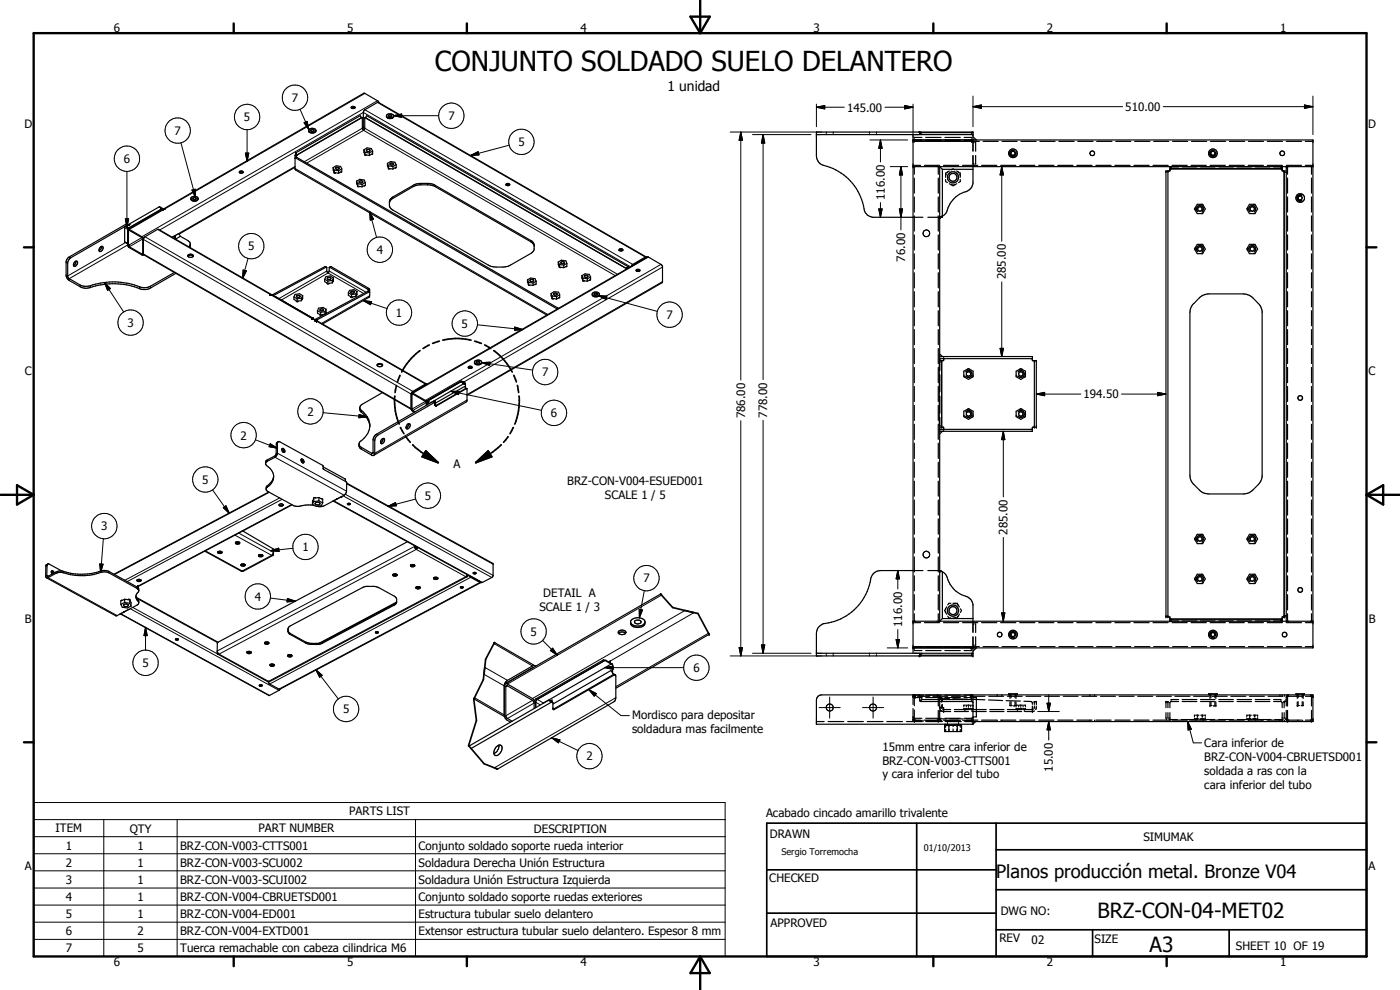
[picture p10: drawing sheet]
<svg xmlns="http://www.w3.org/2000/svg" width="420mm" height="297mm" viewBox="0 0 420 297" stroke-linecap="round" stroke-linejoin="round" font-family="sans-serif">
<defs><g id="words">
<text font-size="8.2" x="130.5" y="21.3">CONJUNTO SOLDADO SUELO DELANTERO</text>
<g font-size="6.3">
<text x="329.4" y="275.4">BRZ-CON-04-MET02</text>
<text x="345" y="285.6">A3</text>
</g>
<text font-size="5.5" x="298.9" y="263.4">Planos producción metal. Bronze V04</text>
<text font-size="4.1" x="200.4" y="27.3">1 unidad</text>
<g font-size="3.5">
<text x="34.2" y="9.6">6</text>
<text x="104.2" y="9.6">5</text>
<text x="174.2" y="9.6">4</text>
<text x="244.2" y="9.6">3</text>
<text x="314.2" y="9.6">2</text>
<text x="384.2" y="9.6">1</text>
<text x="87.6" y="30.6">7</text>
<text x="254.2" y="33.5">145.00</text>
<text x="337.7" y="33.3">510.00</text>
<text x="7.3" y="38.4">D</text>
<text x="52.4" y="40.5">7</text>
<text x="73.2" y="36.4">5</text>
<text x="134.6" y="36">7</text>
<text x="410.6" y="38.4">D</text>
<text x="155.6" y="43.9">5</text>
<text x="37.2" y="48.9">6</text>
<text x="265.5" y="60" transform="rotate(-90 265.5 60)">116.00</text>
<text x="74.5" y="75.1">5</text>
<text x="113.1" y="76.2">4</text>
<text x="271.6" y="78.5" transform="rotate(-90 271.6 78.5)">76.00</text>
<text x="301.9" y="83.8" transform="rotate(-90 301.9 83.8)">285.00</text>
<text x="118.8" y="95.1">1</text>
<text x="200" y="95.7">7</text>
<text x="38.3" y="98.1">3</text>
<text x="138.5" y="98.4">5</text>
<text x="7.4" y="112.6">C</text>
<text x="162.7" y="112.9">7</text>
<text x="410.7" y="112.6">C</text>
<text x="325.2" y="119.5">194.50</text>
<text x="92.3" y="124.8">2</text>
<text x="165.3" y="125.2">6</text>
<text x="223.6" y="125.5" transform="rotate(-90 223.6 125.5)">786.00</text>
<text x="230.3" y="125.3" transform="rotate(-90 230.3 125.3)">778.00</text>
<text x="72.2" y="131.9">2</text>
<text x="136.1" y="140.3">A</text>
<text x="60.7" y="145.2">5</text>
<text x="127.5" y="150">5</text>
<text x="170.2" y="145.6">BRZ-CON-V004-ESUED001</text>
<text x="181.6" y="149.8">SCALE 1 / 5</text>
<text x="30.4" y="159.1">3</text>
<text x="302.4" y="160.4" transform="rotate(-90 302.4 160.4)">285.00</text>
<text x="90.8" y="165.4">1</text>
<text x="163.1" y="179">DETAIL A</text>
<text x="193.1" y="174.8">7</text>
<text x="76.4" y="180.3">4</text>
<text x="161.9" y="183.2">SCALE 1 / 3</text>
<text x="7.4" y="186.9">B</text>
<text x="159.2" y="190.8">5</text>
<text x="270.7" y="188.1" transform="rotate(-90 270.7 188.1)">116.00</text>
<text x="410.8" y="186.9">B</text>
<text x="42.7" y="200.2">5</text>
<text x="208.1" y="201.7">6</text>
<text x="102.9" y="214">5</text>
<text x="189.7" y="215.7">Mordisco para depositar</text>
<text x="189.7" y="219.9">soldadura mas facilmente</text>
<text x="264.8" y="225.2">15mm entre cara inferior de</text>
<text x="361.4" y="224.2">Cara inferior de</text>
<text x="176" y="228.2">2</text>
<text x="264.8" y="229.4">BRZ-CON-V003-CTTS001</text>
<text x="264.8" y="233.6">y cara inferior del tubo</text>
<text x="316" y="231.6" transform="rotate(-90 316 231.6)">15.00</text>
<text x="361.4" y="228.4">BRZ-CON-V004-CBRUETSD001</text>
<text x="361.4" y="232.6">soldada a ras con la</text>
<text x="361.4" y="236.7">cara inferior del tubo</text>
<text x="104.8" y="244.6">PARTS LIST</text>
<text x="229.9" y="245.2">Acabado cincado amarillo trivalente</text>
<text x="16.7" y="249.7">ITEM</text>
<text x="38.9" y="249.8">QTY</text>
<text x="77.5" y="249.7">PART NUMBER</text>
<text x="160.2" y="249.8">DESCRIPTION</text>
<text x="231" y="251.5">DRAWN</text>
<text x="19.7" y="254.9">1</text>
<text x="41.3" y="254.9">1</text>
<text x="54.1" y="254.9">BRZ-CON-V003-CTTS001</text>
<text x="125.6" y="254.9">Conjunto soldado soporte rueda interior</text>
<text x="343.1" y="252.3">SIMUMAK</text>
<text x="7.4" y="261.1">A</text>
<text x="19.7" y="260.1">2</text>
<text x="41.3" y="260">1</text>
<text x="54.1" y="260.1">BRZ-CON-V003-SCU002</text>
<text x="125.6" y="260.2">Soldadura Derecha Unión Estructura</text>
<text x="410.7" y="261.1">A</text>
<text x="19.7" y="265.2">3</text>
<text x="41.3" y="265.2">1</text>
<text x="54.1" y="265.2">BRZ-CON-V003-SCUI002</text>
<text x="125.6" y="265.3">Soldadura Unión Estructura Izquierda</text>
<text x="230.9" y="264.6">CHECKED</text>
<text x="19.7" y="270.3">4</text>
<text x="19.7" y="275.4">5</text>
<text x="41.3" y="270.3">1</text>
<text x="41.3" y="275.4">1</text>
<text x="54.1" y="270.3">BRZ-CON-V004-CBRUETSD001</text>
<text x="54.1" y="275.5">BRZ-CON-V004-ED001</text>
<text x="125.6" y="270.3">Conjunto soldado soporte ruedas exteriores</text>
<text x="125.6" y="275.5">Estructura tubular suelo delantero</text>
<text x="300.3" y="274.5">DWG NO:</text>
<text x="19.7" y="280.6">6</text>
<text x="41.3" y="280.6">2</text>
<text x="54.1" y="280.6">BRZ-CON-V004-EXTD001</text>
<text x="125.6" y="280.6">Extensor estructura tubular suelo delantero. Espesor 8 mm</text>
<text x="231.3" y="278.3">APPROVED</text>
<text x="19.7" y="285.7">7</text>
<text x="41.3" y="285.7">5</text>
<text x="54.1" y="285.7">Tuerca remachable con cabeza cilindrica M6</text>
<text x="299.9" y="282.6">REV</text>
<text x="309.6" y="283.3">02</text>
<text x="328.5" y="283.1">SIZE</text>
<text x="370.9" y="285.1">SHEET 10 OF 19</text>
<text x="34.2" y="289.9">6</text>
<text x="104.2" y="289.9">5</text>
<text x="174.2" y="289.9">4</text>
<text x="244.2" y="289.9">3</text>
<text x="314.2" y="289.9">2</text>
<text x="384.2" y="289.9">1</text>
</g>
<g font-size="2.7">
<text x="234.5" y="256.6">Sergio Torremocha</text>
<text x="277.2" y="255.3">01/10/2013</text>
</g>
</g></defs>
<g fill="none" stroke="#000" stroke-width=".35">
<path d="M93.3 38.9h.8a.44 .44 0 0 1-.3 .6 .44 .44 0 0 1-.6-.3zM94.8 39.1a1.23 1.23 0 0 1-1 .8 1.23 1.23 0 0 1-1.1-.4 1.08 1.08 0 0 1 .9-1 1.08 1.08 0 0 1 1.2 .8 1.32 1.32 0 0 1-2.1-.1M105.4 32.4l.3 .2 .8-.2M105.4 32.4a.53 .53 0 0 1 .6-.5 .53 .53 0 0 1 .5 .5M105.4 32.4l.4-.2 .7 .2M108.4 35.1l.3 .2M108.6 35.3l-19.5 11.2-.2 .7M108.6 35.3h.1M108.7 35.3v3.2M109.1 38.3l-.4 .2M109.1 38.4l.1-5.1 4.3-2.6 80.5 46.4M109.1 38.4l.3 .2"/>
<path d="M109.5 35.3v3.2l-.4 .6-.4-.6M109.5 35.3h.2M109.7 35.3l78.3 45.3M109.7 35.3l.4-.6 78.3 45.3M109.8 35.2l-.3 .1M113.7 30.8l-.3-.5-4.2-2.3-60.3 34.8M116 34.5a1.48 1.48 0 0 1 2.1 .1v.5a1.4 1.4 0 0 1-2.1 0zM116.6 34.7a.47 .47 0 0 1 .5-.3 .47 .47 0 0 1 .4 .5l-.6 .2zM118.1 34.8a1.29 1.29 0 0 1-2.1 0M248 39.6v.3M250.1 39.6v.3M260.9 39.6v.3"/>
<path d="M263 39.6v.3M276 39.6v.8M276 39.8l.6 .6M57.3 59.6a1.34 1.34 0 0 0 2.1 .1M57.4 59.3a1.15 1.15 0 0 1 1.2-.4 1.15 1.15 0 0 1 .8 1 1.15 1.15 0 0 1-1.2 .5 1.15 1.15 0 0 1-.9-1zM57.9 59.4l.5-.2 .5 .3-.2 .3h-.5l-.3-.2zM59.5 59.5v.2M71.8 51.8l.6-.2 .5 .2M71.9 51.5a.66 .66 0 0 1 1.1 .2 .58 .58 0 0 1-.7 .3 .58 .58 0 0 1-.4-.5zM88.5 50.2l-34.7 20M88.6 47.4l-.1 .1M88.6 47.4l.5-.2 78.5 45.3"/>
<path d="M88.6 47.4l78.6 45.4M88.7 45.9l19.4-11.2 .3 .6-19.3 11.2M88.7 45.9l.4 .6M88.7 45.9v.4l.4 .2M88.8 46.4l-.3 .2v4.1l.2 .3 75.4 43.5M100 50.3l.3 1.6M100 50.3l.9-.6 1.3 .3 .4 .7M100 50.3l.3 .8M100.3 51.9l1.3 .1M100.3 51.1v.8M100.3 51.1l1.3 .1M100.8 50.3l.6-.1 .4 .4-.8 .2-.2-.1z"/>
<path d="M101.6 51.2v.8M102.6 50.7v.9l-1 .4M102.6 50.7l-1 .5M107 54.4v.7l.4 .9M107 54.4l1-.6 1.3 .2 .3 .8M107 54.4l.4 .7M107.4 56h1.3M107.4 55.1v.9M107.4 55.1l1.3 .2M107.9 54.4l.7-.1 .3 .4-.9 .1-.2-.1zM108.7 55.3v.7M109.2 45l.3 1.6"/>
<path d="M109.2 45l1-.6 1.3 .2 .3 .7M109.2 45l.3 .7M109.5 46.6l1.4 .1M109.5 45.7v.9M109.5 45.7l1.4 .2M109.6 54.8v.9l-.9 .3M109.6 54.8l-.9 .5M110 45a.5 .5 0 0 1 .6-.2 .5 .5 0 0 1 .3 .5l-.6 .2zM110.9 45.9v.8M111.8 45.3v.9l-.9 .5M111.8 45.3l-.9 .6M116.3 49v.8l.3 .9"/>
<path d="M116.3 49l1-.5 1.2 .2 .4 .7M116.3 49l.3 .8M116.6 50.7h1.3M116.6 49.8v.9M116.6 49.8l1.3 .2M117.1 49.1a.53 .53 0 0 1 .6-.3 .53 .53 0 0 1 .4 .6l-.7 .1zM117.5 59.3l7.5-4.1 3.7-.2 1.6 .4 29.3 16.9 .7 1v1.6l-1 1.1-6.8 3.9-1.6 .2-3.7-.2-29.4-16.9-.7-.6-.2-.8v-1.4zM117.9 50v.7M118.9 49.4v.9l-1 .4M118.9 49.4l-1 .6M151.9 55.5l.3-.2 .7 .2M151.9 55.5a.53 .53 0 0 1 .5-.5 .53 .53 0 0 1 .5 .5"/>
<path d="M151.9 55.5l.4 .2 .6-.2M245 40.4h47M248 40.1v.3M250.1 40.1v.3M260.9 40.1v.3M263 40.1v.3M274 40.4v155.6M274 50h120M274 42h120v152.4h-120M274 49.6h2.3M274 42.4h.1M274.3 42.4h19.6"/>
<path d="M274.4 41.8v.6l.2-.3M274.4 50v2.3M274.4 53.4v4.6M274.4 59.1v4.5M274.4 42.2h2.3M274.6 42h.1M274.8 42l-.1 .1M276.4 40.3v-.5h15.2v.6M276.4 40.3v.1M276.7 41.2h-2.3v.3M277.4 49.6h4.6M277.8 42.2h4.6"/>
<path d="M277.8 41.2h4.6M281.6 50v2.3M281.6 53.4v4.6M281.6 59.1v4.5M282.8 50.8v14.1M282.8 50.8l-.8-.8v61.2M282.8 50.8h9.2M283.2 49.6h4.5M283.6 42.2h4.6M283.6 41.2h4.6M283.8 52.4v.8M283.8 53.8v.7l.5 .3"/>
<path d="M284 51.8l-.2 .4M284 52.3l-.2 .3M284.4 51.6l-.2 .3M284.4 51.6l-.2 .1M284.9 55.1l.5 .3M284.9 51.3l-.5 .3M285.4 55.4h.4M285.4 51l.6-.3 .5 .3M285.4 55.4l.2 .1M285.8 55.6h.4M286.2 55.4h.4M286.6 55.4l-.2 .1"/>
<path d="M287.1 51.3l.5 .3M287.1 55.1l-.5 .3M287.6 51.6l.2 .3M287.6 51.6l.2 .1M288 52.3l.2 .3M288 51.8l.2 .4M288.2 53.8v.7l-.5 .3M288.2 52.4v.8M288.9 49.6h4.5M289.3 41.2h2.3v.3M289.3 42.2h2.3M291.2 42l.2 .1"/>
<path d="M291.4 42h.1M291.5 42.2l.1 .1M291.6 41.8v.5M292 45.4v-5.8h-47v7.1a3.2 3.2 0 0 0 3.2 3.2 16.3 16.3 0 0 1 11.3 13.6l.8 1 1.6 .7h15.1M292 46.7v8.3a3.2 3.2 0 0 1-2.8 2.7 8.7 8.7 0 0 0-5.2 6.1l-1.3 1.1M292 41l1 1M292 42.8h.3M292 49.2h.3M292.6 42.8h.2v2.6M292.8 46.7v2.5h-.2M294.6 49.6h4.6M295.1 42.4h4.5"/>
<path d="M300.3 49.6h4.6M300.7 42.4h4.6M303.2 45.6l-.1 .5 .2 .5M303.2 45.6a.88 .88 0 0 0 .2 1.1 .88 .88 0 0 0 1 .1M303.2 45.6h.1M303.4 46.7l.6 .2 .4-.1M304.4 45.2l-.7-.1-.5 .5M304.8 45.6l.1 .7-.5 .5M306 49.6h4.6M306.4 42.4h4.6M311.7 49.6h4.6M312.1 42.4h4.5"/>
<path d="M317.4 49.6h4.6M317.8 42.4h4.6M323.2 49.6h4.5M323.5 42.4h4.5M328.9 49.6h4.5M329.1 42.4h4.6M334.6 49.6h4.6M334.8 42.4h4.6M340.3 49.6h4.6M340.5 42.4h4.6M346 49.6h4.6M346.2 42.4h4.6"/>
<path d="M350.5 51.3v133.8M351.1 50.7h33.7M351.5 50v.6h32.9v-.6M351.7 49.6h4.6M351.9 42.4h4.5M353.7 50.1h-2.6v1.2h-1.2v133.8h1.2v1.2h2.6M354.8 50.1h4.4M357.5 49.6h4.5M357.6 42.4h4.6M360.3 50.1h4.3M363.1 46.1l.1 .2M363.2 49.6h4.5"/>
<path d="M363.2 46.4l.3 .4M363.3 45.6l-.2 .2M363.3 42.4h4.5M363.5 46.8l.7 .1M364.4 45.2a.89 .89 0 0 0-1.2 .4 .89 .89 0 0 0 .3 1.2M364.4 45.2h.1M364.4 46.8l-.2 .1M364.8 45.6l.1 .7-.5 .5M365.8 50.1h4.4M368.9 49.6h4.6M369 42.4h4.5M371.3 50.1h4.3"/>
<path d="M374.6 49.6h4.6M374.7 42.4h4.5M376.7 50.1h4.4M380.3 49.6h4.6M380.4 42.4h4.5M382.2 50.1h2.6v1.2h1.2M385.4 51.3v133.8M385.4 51.7h.6M386 50v136.4M386 49.6h4.6M386 42.4h4.6M386.4 50v2.3"/>
<path d="M386.4 53.4v4.6M386.4 59.1v4.5M390.7 58.6a.91 .91 0 0 0-1.4 .8 .91 .91 0 0 0 1.4 .8M391.7 49.6h2.3M391.7 42.4h2.3M393.6 50v2.3M393.6 53.4v4.6M393.6 59.1v4.5M22.3 78.7l.8-.3a.94 .94 0 0 1 0 1 .94 .94 0 0 1-1 .4l-.1-.5zM22.8 78.4a1.23 1.23 0 0 1-.8 1.2M30.2 74.1l.4-.2a.86 .86 0 0 1 .2 1.1 .86 .86 0 0 1-1 .4v-.7zM30.4 73.9l-.1 .8-.6 .5"/>
<path d="M37.6 67.9l-.2 .3v4.4l.9 .6M38.3 73.2v.1M38.3 69l.5-.2 3.9 2.3 .3 .6M38.4 67.4l-.5-.2-17.1 9.9-.7 .7-.3 .7 .2 4.7 .8 1 3.5 2a4.2 4.2 0 0 0 3.5-.2 23.1 23.1 0 0 1 15 .9l2-.3 7.9-4.6M38.6 68.5l-.3 .2 .2 5.3 4.1 2.5 .5-.1M38.6 68.5h.1M38.6 69.2l4.1 2.3v4.7l-4.1-2.4zM38.6 68.5l.2 .2M38.7 68.7l-.2 .1M38.7 68.7h.1M38.7 68.6v.1M43 76.2l.1 .3 80.4 46.4"/>
<path d="M43 71.7v4.8M43.1 71.7l.4-.7 3.8-2.2h.3l80.4 46.4M43.1 71.7l-.1 .1M47.8 62.1l-26.7 15.4-.8 1.3 .1 4.3 .4 .5 3.2 1.9a4.3 4.3 0 0 0 3.8 0 23.5 23.5 0 0 1 15 .8l1.4-.1 .9-.3 7.2-4.1M47.8 62l1 .6M47.8 62v.1M48.7 62.6l-10.1 5.9M48.7 62.6l.1 .1M48.8 62.7h.1M48.8 62.7l.1 .1M48.8 62.6h-.1M48.8 62.6l.1 .1"/>
<path d="M48.9 62.7v.1M48.9 62.7h.2M48.9 62.8l-10.1 5.9M54.1 70.9l2.9 1.8v1.5M54.1 70.9l-.4-.8-2 1.1M54.1 70.9l-1.4 .9M56.4 76.9l.8-.4 .8 .4M56.5 76.5a.79 .79 0 0 1 .9-.3 .79 .79 0 0 1 .5 .8 .9 .9 0 0 1-1.5-.4zM57.1 73.3l-.4 .7M116.9 60.9l.6-1.2 6.8-3.9 1.6-.3h2.8l1.3 .2 29.3 16.9 1 1.1M167.5 78.6v.8l.4 .9M167.5 78.6l1-.5 1.3 .2 .3 .7"/>
<path d="M167.5 78.6l.4 .8M167.9 79.4v.9M167.9 79.4l1.3 .1M168.3 78.7l.2-.1a.49 .49 0 0 1 .5-.1 .49 .49 0 0 1 .3 .5l-.8 .1zM169.2 79.5v.8M170.1 79v.9l-.9 .4M170.1 79l-.9 .5M185.8 75.1l.4-.2 .7 .2M186 74.7a.56 .56 0 0 1 .6-.1 .56 .56 0 0 1 .3 .5l-.1 .1a.71 .71 0 0 1-1.1-.3zM188.4 80l-.4 .6M188.4 80v.4M193.8 77.4l-4 2.4"/>
<path d="M194 77.1h-.3l-3.8 2.2-.5 .6M194 77.1l.1 .1M274.4 64.8v4.5M274.4 70.5v4.5M274.4 76.2v4.5M278.5 65.2h3.1M281.6 64.8v4.5M281.6 70.5v4.5M281.6 76.2v4.5M282 65.2h-.2M282.2 65.1l-.2 .1M282.7 64.9l-.3 .1"/>
<path d="M282.8 64.9l-.8 .3M358.7 62.4v.2M358.7 62.8v.3M358.7 74.3v.3M358.7 74.8v.3M359.3 73.3h1.6l.8 1.4-.8 1.4h-1.6l-.8-1.4zM359.3 61.3h1.6l.8 1.4-.8 1.4h-1.6l-.8-1.4zM359.5 75.6a1.04 1.04 0 0 1-.2-1.6 1.04 1.04 0 0 1 1.6 0 1.04 1.04 0 0 1-.2 1.6M359.5 63.5a1.05 1.05 0 0 1-.2-1.5 1.05 1.05 0 0 1 1.6 0 1.05 1.05 0 0 1-.2 1.5M360.5 73.3l.2 .1M360.5 61.3l.2 .1M360.7 76l-.2 .1"/>
<path d="M360.7 64l-.2 .1M360.9 73.5l.2 .2M360.9 61.6l.2 .1M361.1 75.7l-.2 .2M361.1 63.8l-.2 .1M374.4 62.4v.2M374.4 62.8v.3M374.4 74.3v.3M374.4 74.8v.3M375 73.3h1.6l.8 1.4-.8 1.4h-1.6l-.8-1.4zM375 61.3h1.6l.8 1.4-.8 1.4h-1.6l-.8-1.4zM375.2 63.5a1.05 1.05 0 0 1-.2-1.5 1.05 1.05 0 0 1 1.6 0 1.05 1.05 0 0 1-.2 1.5"/>
<path d="M375.2 75.6a1.04 1.04 0 0 1-.2-1.6 1.04 1.04 0 0 1 1.6 0 1.04 1.04 0 0 1-.2 1.6M376.2 61.3l.2 .1M376.2 73.3l.2 .1M376.4 64l-.2 .1M376.4 76l-.2 .1M376.6 61.6l.2 .1M376.6 73.5l.2 .2M376.8 63.8l-.2 .1M376.8 75.7l-.2 .2M386.4 64.8v4.5M386.4 70.5v4.5M386.4 76.2v4.5"/>
<path d="M393.6 64.8v4.5M393.6 70.5v4.5M393.6 76.2v4.5M82.4 88.9h.2M88.2 89.1v.7l1 .8M88.2 89.1l1 .6M89 88.8a.59 .59 0 0 1 .6-.2 .59 .59 0 0 1 .4 .5l-.8 .1zM89.2 89.7v.9M90.5 90.2l-1.3 .4M90.5 89.5v.7M90.5 89.5l-1.3 .2M90.8 88.7v.9l-.3 .6"/>
<path d="M90.8 88.7l-.3 .8M90.8 88.7l-.9-.6-1.4 .2-.3 .8M93.7 95.4l.3 .1M93.9 95.5h.1M94 95.5l.1 .1M95.3 93.2v.7l.9 .7M95.3 93.2l.9 .5M96 92.9l.5-.2 .6 .1a.51 .51 0 0 1-.5 .5 .51 .51 0 0 1-.6-.4zM96.2 93.7v.9M97.4 83.8v.7l1 .7M97.4 83.8l1 .5M97.5 94.3l-1.3 .3"/>
<path d="M97.5 93.5v.8M97.5 93.5l-1.3 .2M97.7 93.8l.1 .1M97.8 93.9l-.3 .4M97.9 92.8l-.1 1.1M97.9 92.8l-.4 .7M97.9 92.8l-1-.6-1.3 .3-.3 .7M98 80.2l-.4-.2-15.9 8.5 .1-.1h-.3M98 80.2l-16 8.5M98 80.2l.1 1.1 .4 .6 .3-.6 .1-1.1M98.2 83.4a.48 .48 0 0 1 .7-.2 .48 .48 0 0 1 .2 .6h-.6zM98.4 84.3v.9"/>
<path d="M98.9 80.2l11.4 6.5 .3 .7M98.9 80.2l.5-.2 11.3 6.5 .2 .5v1.7l-.2 .5-13.9 8M99.7 84.9l-1.3 .3M99.7 84.1v.8M99.7 84.1l-1.3 .2M99.9 84.4l.1 .1M100 84.5l-.3 .4M100.1 83.4l-.1 1.1M100.1 83.4l-.4 .7M100.1 83.4l-1-.6-1.3 .2-.4 .8M104.6 87.8v.8l.9 .7M104.6 87.8l.9 .6"/>
<path d="M105.4 87.4l.5-.1 .5 .3a.62 .62 0 0 1-.6 .4 .62 .62 0 0 1-.5-.4zM105.5 88.4v.9M106.8 88.9l-1.3 .4M106.8 88.2v.7M106.8 88.2l-1.3 .2M107 88.4v.1M107 88.5l-.2 .4M107.1 87.5l-.1 1M107.1 87.5l-.3 .7M107.1 87.5l-.9-.6-1.3 .2-.3 .7M110.9 87.6l-.5-.2-15.9 8.5M110.9 87.6l-16 8.5 .1 .1"/>
<path d="M110.9 87.6v.2M158.3 83.9v.8l.4 .9M158.3 83.9l.9-.5 1.4 .2 .3 .8M158.3 83.9l.4 .8M158.7 85.6h1.3M158.7 84.7v.9M158.7 84.7l1.3 .2M159.1 84l.8-.1 .3 .3a.63 .63 0 0 1-.6 .3 .63 .63 0 0 1-.6-.4zM160 84.9v.7M160.9 84.4v.9l-.9 .3M160.9 84.4l-.9 .5M165.4 88.1l.3 1.6"/>
<path d="M165.4 88.1l.9-.6 1.3 .2 .4 .7M165.4 88.1l.3 .7M165.7 89.7h1.3M165.7 88.8v.9M165.7 88.8l1.3 .2M166.3 88h.7l.2 .3-.9 .2-.2-.2zM167 89v.7M167.9 80.3h1.3M168 88.4v.9l-1 .4M168 88.4l-1 .6M174.6 82.7l.4 1.6M174.6 82.7l1-.5 1.3 .1 .3 .8"/>
<path d="M174.6 82.7l.4 .7M175 84.3l1.3 .1M175 83.4v.9M175 83.4l1.3 .3M175.4 82.8l.7-.2a.35 .35 0 0 1 .4 .4 .35 .35 0 0 1-.6 .2l-.4-.1zM176.3 83.7v.7M177.2 83.1v.9l-.9 .4M177.2 83.1l-.9 .6M177.7 88.3a1.35 1.35 0 0 0 2.2 .1M177.9 87.9a1.05 1.05 0 0 1 1.3-.3 1.05 1.05 0 0 1 .6 1.1 1.4 1.4 0 0 1-2.1-.1zM178.4 88.1a.5 .5 0 0 1 .5-.1 .5 .5 0 0 1 .3 .4l-.6 .1-.3-.1zM179.9 88.3v.1"/>
<path d="M188 80.6h.2M188.4 80.4h.1M188.4 80.4l-.4 .2M191 81l.7-.2 .4 .4-.9 .2zM191 81.3l.3-.2 .7 .2M274.4 81.8v4.6M274.4 87.5v4.6M274.4 93.2v4.5M274.4 98.9v4.5M281.6 81.8v4.6M281.6 87.5v4.6M281.6 93.2v4.5"/>
<path d="M281.6 98.9v4.5M358 91.4l2.2-2.3 1.7-.8 11.3-.1 1.3 .2 1.2 .7 2.2 2.3 .7 1.1 .2 .9v49.6l-.4 1.3-.8 1.1a8.1 8.1 0 0 1-3.1 2.6l-1.3 .2h-10.4a4 4 0 0 1-2.6-.9l-2.5-2.6-.4-.8-.2-1.4v-48.6l.2-1.4zM386.4 81.8v4.6M386.4 87.5v4.6M386.4 93.2v4.5M386.4 98.9v4.5M393.6 81.8v4.6M393.6 87.5v4.6M393.6 93.2v4.5M393.6 98.9v4.5M113.2 109.4a.9 .9 0 0 1 .9-.4 .9 .9 0 0 1 .7 .6 .88 .88 0 0 1-.9 .5 .88 .88 0 0 1-.7-.7zM113.2 109.7a1.08 1.08 0 0 1 1.6 0"/>
<path d="M114.8 117.8l-6.1 3.5a1.59 1.59 0 0 0-.7 1.5 1.59 1.59 0 0 0 1 1.3 6.1 6.1 0 0 1 2 3.8M123.4 118.1v4.5l.2 .6 .8 .5M123.6 117.9l70.7-40.8h.3l4 2.4 .2 .5-.1 4.8-58.5 33.8M123.6 117.9l-.2 .2M123.8 117.9l3.9 2.2 .4 .8M123.8 117.9h-.2M127.8 115.5l-4 2.4M128.2 115.2h-.5l-3.8 2.2-.5 .7M138.3 114.4h.1M138.5 114.4l-10.2 5.9M139.1 114.7l.2-.2v.3M139.6 115l.1 1.4 .4 .2"/>
<path d="M139.6 115l-26.7 15.3a2.04 2.04 0 0 0-.9 1.7l-.2 4.1-3.3-1.9a1.03 1.03 0 0 1-.8-.8 1.03 1.03 0 0 1 .6-1.1 5.3 5.3 0 0 0 .2-9.2l-.5-.7M139.6 115l-1.4-.6-10.1 5.8M140.1 116.6l-9.3 5.2M140.1 116.6l.1 3.6-.3 .4-27.7 16M140.5 110.4l.4-.2 .7 .2M140.6 110.1l.8-.2 .3 .4-.3 .2h-.6zM142.4 108.4a1.14 1.14 0 0 1 1.3-.4 1.14 1.14 0 0 1 .8 1 1.17 1.17 0 0 1-1.2 .5 1.17 1.17 0 0 1-.9-.9zM142.9 108.6l.8-.2 .3 .2-.6 .4zM144.6 108.7a1.3 1.3 0 0 1-2.2 0M274.4 104.6v4.5M274.4 110.2v4.6M274.4 116v4.5"/>
<path d="M281.6 104.6v4.5M281.6 110.2v4.6M281.6 116v4.5M282 107h27.8v1.2h1.2v20h-1.2v1.2h-27.8M282 107.6h27.8M282 112.4v5.2M282 118.9v5.1M282 106.2l.8 .8M282.6 108.2v20M282.6 108.6h-.7v19.2h.7M283.2 107v.2M283.2 107.4v.8h-1.2"/>
<path d="M289.3 111.4l1.3-.8 1.4 .8v1.6l-1.4 .8-1.3-.8zM289.3 112.6l.1 .2M289.5 113l.1 .2M289.8 111.6a1.05 1.05 0 0 1 1.6-.2 1.05 1.05 0 0 1 0 1.6 1.05 1.05 0 0 1-1.6-.2M290.3 110.8h.2M290.8 110.8h.2M291.8 113l-.1 .2M292 112.6l-.1 .2M305 112.6l.1 .2M305 111.4l1.4-.8 1.4 .8v1.6l-1.4 .8-1.4-.8zM305.2 113l.1 .2M305.5 111.6a1.05 1.05 0 0 1 1.6-.2 1.05 1.05 0 0 1 0 1.6 1.05 1.05 0 0 1-1.6-.2"/>
<path d="M306 110.8h.2M306.5 110.8h.2M307.5 113l-.1 .2M307.8 112.6l-.2 .2M310.4 108.2v20M386.4 104.6v4.5M386.4 110.2v4.6M386.4 116v4.5M393.6 104.6v4.5M393.6 110.2v4.6M393.6 116v4.5M79.7 139.1l.6-.7 2.7-1.6 .3-.8v-3l.4-.5 13.1 7.1 .3 1.2 6.9 4"/>
<path d="M83.5 132.5l-.6 .7-.1 3.2-2.8 1.7-.3 .4 .1 .9a4.1 4.1 0 0 1 2 5l-1.9 2.3M84.6 134.7a.63 .63 0 0 1 .8 .3 .63 .63 0 0 1-.2 .8l-.4-.3zM84.6 134.7l.4 .3 .1 .8M90.3 137.9l.5 .5 .1 .5M90.5 137.7a.7 .7 0 0 1 .6 .4 .7 .7 0 0 1-.1 .8 .81 .81 0 0 1-.5-1.2zM115 131.6a.62 .62 0 0 1 .5 .5 .62 .62 0 0 1-.4 .7l-.5 .3-.4-.2M115 131.6l-.6 .5-.2 .8M115 131.6l-.3 .9-.5 .3M122.2 127.5l.6-.4a.86 .86 0 0 1 .1 1.1 .86 .86 0 0 1-.9 .4l-.1-.5zM122.6 127.1l-.1 .8-.6 .5M127.9 121.7v-.9l-.2-.4-3.8-2.2-.3 .1v4.6l1 .7M128.1 120.2l.2 .1"/>
<path d="M128.1 120.2l.2 .2M128.3 120.3l-.2 1.2M130 120.4l.6 .3M130.3 120.5l.3-.1v.2M130.6 120.6l-17.4 10.1-.7 1.3v4l-.5 .7-3.9-2.2-.3-.5-.1-.8M130.6 120.6v.1M130.6 120.7l.1 1M130.7 121.7l.1 .1M130.7 121.5l.1 .2M130.7 120.9l8.7-4.9 .4 .5-9 5.2M130.7 121.7h.1M130.8 121.8h.1"/>
<path d="M274.4 121.6v4.6M274.4 127.3v4.5M274.4 133v4.5M274.4 138.7v4.5M281.6 121.6v4.6M281.6 127.3v4.5M281.6 133v4.5M281.6 138.7v4.5M282 128.2h1.2v.8M282 128.8h27.8M282 125.2v61.2l.8-.8M282.8 129.4l-.8 .8"/>
<path d="M283.2 129.2v.2M289.3 123.4l1.3-.8 1.4 .8v1.6l-1.4 .8-1.3-.8zM289.3 124.6l.1 .2M289.5 125l.1 .2M289.8 123.6a1.05 1.05 0 0 1 1.6-.2 1.05 1.05 0 0 1 0 1.6 1.05 1.05 0 0 1-1.6-.2M290.3 122.8h.2M290.8 122.8h.2M291.8 125l-.1 .2M292 124.6l-.1 .2M305 123.4l1.4-.8 1.4 .8v1.6l-1.4 .8-1.4-.8zM305 124.6l.1 .2M305.2 125l.1 .2"/>
<path d="M305.5 123.6a1.06 1.06 0 0 1 1.6-.2 1.06 1.06 0 0 1 0 1.6 1.06 1.06 0 0 1-1.6-.2M306 122.8h.2M306.5 122.8h.2M307.5 125l-.1 .2M307.8 124.6l-.2 .2M386.4 121.6v4.6M386.4 127.3v4.5M386.4 133v4.5M386.4 138.7v4.5M393.6 121.6v4.6M393.6 127.3v4.5M393.6 133v4.5"/>
<path d="M393.6 138.7v4.5M72.8 159.3l9.1 5.3 .2 1.7-.3 .4M80.7 147.6l-46.5 24.7M82.1 142.8a5 5 0 0 1-2.1 3.2l-.1 .9 .3 .5 7.8 4.2a5 5 0 0 0 3.6 0l2.9 .1M83.8 151.4l.3 .2 .9-.2M83.8 151.4l.6-.2 .6 .2a.64 .64 0 0 1-.6 .5 .64 .64 0 0 1-.6-.5zM87.7 151.5l-46.6 24.6M94.2 149.4l-.4 .9v1M94.2 149.4v1.1M94.2 150.5l-.4 .8M94.6 151a.89 .89 0 0 1 1.4 .1 .86 .86 0 0 1-1.4-.1zM95.7 149.3l1.1 .4v1.2"/>
<path d="M95.7 149.3l-1.5 .1M95.7 149.3v1M95.7 150.3l1.1 .6M95.7 150.3l-1.5 .2M96.8 150.9l-.4 .8-1.5 .2-1.1-.6M97 140.1l6.5 3.6 .2 .7M102.6 149l-2.9 1.5M104 144.8h.1M104 144.8v2.6l-.5 1.1-6.1 3.2-1.1 .3-1.1-.1M104 144.9l43.9 24.1v4l-3.3 1.8-44.6-24.5M104.3 151.1h.8M104.3 151.1a.42 .42 0 0 0 .4 .3 .42 .42 0 0 0 .4-.3"/>
<path d="M274.4 144.4v4.5M274.4 150v4.6M274.4 155.7v4.6M281.6 144.4v4.5M281.6 150v4.6M281.6 155.7v4.6M386.4 144.4v4.5M386.4 150v4.6M386.4 155.7v4.6M393.6 144.4v4.5M393.6 150v4.6M393.6 155.7v4.6"/>
<path d="M13.9 173.4l20.9 11.4 6.3-3.2 .5-.8M14.3 169.3l.4-.1 3.9 2.1-1.5 .2-2.9 1.4-.2-.2zM14.3 169.2l-.6 .6v3l.3 .6 .4-.1a5.7 5.7 0 0 1 4.2-1.6 18.9 18.9 0 0 0 12.5-.1l1.6 .3 8.6 4.8 .3 .6-.8 1.5M15.4 171.4l.5 .7M16.3 171.9a.48 .48 0 0 0-.3-.5 .48 .48 0 0 0-.6 .2l.3 .7M18.6 171.3a19.6 19.6 0 0 0 12.5-.1l1.3 .1 8.9 4.9M37.4 179.8v1M37.4 179.8l-1.1 .4v1.2M37.4 179.8h1.5M38.9 179.8l.5 1-.1 1.1M38.9 179.8v1.2M40.8 178.8l.1 .8 .7 1.2"/>
<path d="M40.8 178.8l.2 .6 .6 .7v.7M40.9 179.2l24.5 13.5M41.1 174.1l.5-.3 .7 .3M41.1 174.1a.66 .66 0 0 0 .6 .4 .66 .66 0 0 0 .6-.4M41.1 174a.81 .81 0 0 0 1.2 0M41.3 176.2l.3 .3M41.3 176v.3M41.4 176l.2 .5M41.4 176.3l.2 .2M41.6 176.5v.7M61.4 165.4l11 6h.7l8.8-4.7M65.4 165.6l.6 .2 .6-.2"/>
<path d="M65.6 165.4l1 .2M65.6 165.4l-.2 .2a.63 .63 0 0 0 .6 .5 .63 .63 0 0 0 .6-.5M65.6 165.4l.4 .3 .4-.2M66.4 165.5h.1M70.7 162.7l.4 .2 .8-.1M70.8 162.7l.6-.1 .5 .2a.57 .57 0 0 1-.6 .5 .57 .57 0 0 1-.5-.6zM70.9 162.6l.3 .2 .5-.2M72.3 169.4a.75 .75 0 0 1 1.3 .2 .72 .72 0 0 1-1.3-.2zM72.3 169.4l.6 .2 .6-.2M72.5 169.2l.4 .3 .5-.2M77.6 166.5l.5 .3 .7-.2M77.7 166.5l.9-.1 .3 .4-.4 .2h-.7l-.2-.2z"/>
<path d="M77.8 166.4l.3 .2 .5-.1M82.1 165.7l-.6 .9 .3 .1M117.9 172.4l.6 .2 .6-.2M117.9 172.4v.1a.68 .68 0 0 0 .7 .4 .68 .68 0 0 0 .6-.5M118.1 172.3l.4 .2 .4-.2M118.9 172.3l-1 .1M118.9 172.3l.3 .1M122.2 162.6l-56.8 30.1M123.2 169.6a.8 .8 0 0 1 1.3 .1l-.4 .4h-.6zM123.3 169.5l.6 .3 .5-.2M123.4 169.4l.5 .2 .3-.1M124.4 163.7v.6l.5 .5"/>
<path d="M124.7 163.9l.2 .6M124.9 176.2l.6 .2 .6-.2M124.9 164.5v.3M125 176.1l.5 .2 .4-.2M125.2 164.1l-.3 .4M125.4 164.3l-.5 .5M126 176.1l.1 .2a.67 .67 0 0 1-.6 .4 .67 .67 0 0 1-.6-.5M126 176.1l-.5-.1-.6 .2M130.2 173.4l.3 .5 .8-.2 .1-.3M130.2 173.4l.6 .2 .5-.2M130.4 173.2l.4 .2 .4-.1M131.1 173.2l-.9 .2"/>
<path d="M131.1 173.2l.3 .2M138.2 176.1l.6-.1 .2 .3-.4 .2-.4-.1zM138.2 176.1h.8M140.2 173.1l-59.2 31.4-.4-.1M140.3 172.5l-.1 .5h-.4zM140.9 172.8l.4 .4 3 1.6M141.2 172.9l3 1.7M142.1 171.8l-.1 .1a.41 .41 0 0 0 .4 .3 .41 .41 0 0 0 .4-.3M142.1 171.8l.7 .1M144.3 174.8l-60.3 32-3.2-1.7-.3-.6M144.3 174.8h.1M144.4 174.7l-.1 .1"/>
<path d="M198.3 178.2l-46.7 27M274.4 161.4v4.5M274.4 167.1v4.5M274.4 172.8v4.5M274.4 178.4v4.6M277 171.2h-12.7a3.2 3.2 0 0 0-3.2 3.5 16.2 16.2 0 0 1-14.3 12.5l-.3 .3a2.74 2.74 0 0 0-1.5 2.5v6.8h47v-5.7M278.5 171.2h3.1M281.6 161.4v4.5M281.6 167.1v4.5M281.6 172.8v4.5M281.6 178.4v4.6M281.8 171.2l.6 .2"/>
<path d="M282.4 171.4l.4 .1M282.4 171.4l-.3-.1 .6 .2M282.7 171.5h.1M282.8 171.5l.9 .8a14.2 14.2 0 0 0 2.6 4.6l2.3 1.5a3.9 3.9 0 0 1 3.4 3v8.4M282.8 171.5v14.1M358.7 161.3v.3M358.7 161.8v.3M358.7 173.4v.2M358.7 173.8v.3M359.3 172.3h1.6l.8 1.4-.8 1.4h-1.6l-.8-1.4zM359.3 160.3h1.6l.8 1.4-.8 1.4h-1.6l-.8-1.4zM359.5 174.5a1.05 1.05 0 0 1-.2-1.5 1.05 1.05 0 0 1 1.6 0 1.05 1.05 0 0 1-.2 1.5"/>
<path d="M359.5 162.6a1.04 1.04 0 0 1-.2-1.6 1.04 1.04 0 0 1 1.6 0 1.04 1.04 0 0 1-.2 1.6M360.5 172.3l.2 .1M360.5 160.3l.2 .1M360.7 175l-.2 .1M360.7 163l-.2 .1M360.9 172.6l.2 .1M360.9 160.5l.2 .2M361.1 174.8l-.2 .1M361.1 162.7l-.2 .2M374.4 161.3v.3M374.4 161.8v.3M374.4 173.4v.2"/>
<path d="M374.4 173.8v.3M375 172.3h1.6l.8 1.4-.8 1.4h-1.6l-.8-1.4zM375 160.3h1.6l.8 1.4-.8 1.4h-1.6l-.8-1.4zM375.2 174.5a1.05 1.05 0 0 1-.2-1.5 1.05 1.05 0 0 1 1.6 0 1.05 1.05 0 0 1-.2 1.5M375.2 162.6a1.04 1.04 0 0 1-.2-1.6 1.04 1.04 0 0 1 1.6 0 1.04 1.04 0 0 1-.2 1.6M376.2 172.3l.2 .1M376.2 160.3l.2 .1M376.4 175l-.2 .1M376.4 163l-.2 .1M376.6 172.6l.2 .1M376.6 160.5l.2 .2M376.8 174.8l-.2 .1"/>
<path d="M376.8 162.7l-.2 .2M386.4 161.4v4.5M386.4 167.1v4.5M386.4 172.8v4.5M386.4 178.4v4.6M393.6 161.4v4.5M393.6 167.1v4.5M393.6 172.8v4.5M393.6 178.4v4.6M36.1 184.2l44.6 24.5 3.2-1.6 .1-.3M36.3 181.4l.4 .8 1.5 .2 1.1-.5M37.2 181.4a.84 .84 0 0 1 1.3 .3 .82 .82 0 0 1-1.4-.2z"/>
<path d="M37.4 180.8l-1.1 .6M37.4 180.8l1.5 .2M38.7 182.8l-2.9 1.5M38.9 181l.4 .9M52.7 191.8h.8M52.7 191.7l.6-.1 .2 .3-.6 .2zM65.2 195.5l.2 .8M65.4 196.3l14.9 8.2 .3-.1M65.4 192.7l-.2 2.6 .5 1h-.3M74.2 195.6l.5 .2 .6-.2M74.3 195.5l.3 .2 .5-.2M75.1 195.5l.3 .2a.67 .67 0 0 1-.7 .4 .67 .67 0 0 1-.6-.5"/>
<path d="M75.1 195.5l-1 .1M79.4 192.8l.6 .2 .6-.2M79.4 192.8v.1a.76 .76 0 0 0 1.3 .1v-.2M79.7 192.7l.3 .2 .5-.2M80.4 192.7l-1 .1M80.4 192.7l.3 .1M81.1 199.4l.4 .2 .7-.2M81.3 199.3l.2 .2 .6-.2M82.1 199.3a.52 .52 0 0 0-.7-.1 .52 .52 0 0 0-.2 .6 .56 .56 0 0 0 .7 .2 .56 .56 0 0 0 .3-.6M82.1 199.3l.1 .1M86.4 196.6l.6 .2 .6-.2M86.5 196.5l.5-.1 .6 .4a.65 .65 0 0 1-.7 .3 .65 .65 0 0 1-.5-.5z"/>
<path d="M86.6 196.5l.2 .1 .6-.1M86.6 188.2l22.7-12.1 3-.2 1.2 .3 5 2.8 .5 .7v1.1l-.7 .8-22.3 11.7h-2.8l-1.4-.3-5-2.8-.4-.7zM112.7 189.7l.3-.2 .5 .2M112.7 189.7l.3 .3 .5-.3M112.7 189.7h.8M118.9 180.8l-.6 .5-22 11.6-3.1 .1-1.4-.3-4.8-2.7-.5-.6v-.8M118.9 180.7l-23.1 12.3M119 180.4l-.1 .4M148.4 192.8l12.1 6.9M160.5 199.7l.2 .2M160.5 199.7l-.7 .1-7.7 4.5-.5 .6-.3 .7v9.1l.8 1.3 1.1 .7M161 199.8l-.4 .1"/>
<path d="M181.4 198.1v.1M181.5 198.2l-.5-.2-20.2 11.7M181.5 198.2l.3-.1 1.9 1.1M181.5 198.2l-20.3 11.6M182.7 198.6l.5-.3v.6M183.7 199.2l-43 24.7M183.7 199.2l.1 2.8M185.6 190a1.64 1.64 0 0 1 2.1 0M185.7 189.4a1.17 1.17 0 0 1 1.2-.4 1.17 1.17 0 0 1 .9 .9 1.34 1.34 0 0 1-2.3-.2zM189.4 186.1a2.77 2.77 0 0 1 4.2 .3 1.92 1.92 0 0 1-2.7 1.8 1.47 1.47 0 0 1-1.5-2.1zM190.5 186.4a1.1 1.1 0 0 1 1.9 .3 1.12 1.12 0 0 1-1.1 .5 1.12 1.12 0 0 1-.9-.7zM193.6 186.6a2.59 2.59 0 0 1-4.3 .1"/>
<path d="M212.8 190.3l-28 16.2M245 196h47M248 196v.3M248 196.5v.3M250.1 196v.3M250.1 196.5v.3M260.9 196v.3M260.9 196.5v.3M263 196v.3M263 196.5v.3M274 186.4h120M274 186.8h2.3"/>
<path d="M274 194h.1M274.3 194h19.6M274.4 184.1v2.3M274.4 194v.7M274.4 194.9v.3h2.3M274.4 194.2h2.3M276 196v.8M276.4 196v.6h15.2v-.6M276.6 196l-.6 .6M277.4 186.8h4.6M277.8 194.2h4.6M277.8 195.2h4.6"/>
<path d="M281.6 184.1v2.3M282.8 185.6h9.2M283.2 186.8h4.5M283.6 183v.4M283.6 194.2h4.6M283.6 195.2h4.6M283.7 183.6l.1 .2M283.8 182.6v.4M283.8 183.4v.4M283.8 183.8l.3 .5M283.8 182.6l-.1 .2M284.1 182.1l-.3 .5"/>
<path d="M284.4 184.9l.4 .5h.6M285.4 181h-.6l-.4 .5M286 181h.8M286 185.4h.8M286.6 181l.3 .2M286.9 185.2l-.3 .2M287.1 181l.3 .2M287.3 181.4l.3 .2M287.4 185.2l-.3 .2M287.5 181.4l.1 .2M287.6 184.8l-.3 .2M287.6 181.6l.3 .5"/>
<path d="M287.6 184.8l-.1 .2M287.9 184.3l-.3 .5M288.2 182.7l.4 .5-.4 .6M288.9 186.8h4.5M289.3 194.2h2.3M291.4 194.3l-.2 .1M291.5 194.2l.1-.2v.7M291.6 194.9v.3h-2.3M292 187.2h.3M292 193.6h.3M292.6 187.2h.2v2.6M292.8 191.1v2.5h-.2"/>
<path d="M293 194.4l-1 1M294.6 186.8h4.6M295.1 194h4.5M300.3 186.8h4.6M300.7 194h4.6M303.2 190.8l.5 .5 .7-.1M303.4 189.7l-.3 .7 .1 .4M304 189.5a.93 .93 0 0 0-.8 1.3M304.2 189.5l.2 .1M304.4 189.6l.5 .5-.1 .7M304.4 189.6l-.9 .1M306 186.8h4.6"/>
<path d="M306.4 194h4.6M311.7 186.8h4.6M312.1 194h4.5M317.4 186.8h4.6M317.8 194h4.6M323.2 186.8h4.5M323.5 194h4.5M328.9 186.8h4.5M329.1 194h4.6M334.6 186.8h4.6M334.8 194h4.6M340.3 186.8h4.6"/>
<path d="M340.5 194h4.6M346 186.8h4.6M346.2 194h4.6M351.1 185.7h33.7M351.5 186.4v-.6h32.9v.6M351.7 186.8h4.6M351.9 194h4.5M354.8 186.3h4.4M357.5 186.8h4.5M357.6 194h4.6M360.3 186.3h4.3M363.1 190.5l.2 .3"/>
<path d="M363.2 186.8h4.5M363.3 194h4.5M363.4 189.8a.88 .88 0 0 0-.1 1.1 .88 .88 0 0 0 1.1 .3M363.4 189.7l-.3 .7M364.2 189.5l.2 .1M364.2 189.5l-.7 .2M364.2 189.5l-.8 .3M364.4 189.6h.1M364.4 189.6l.5 .5-.1 .7M365.8 186.3h4.4M368.9 186.8h4.6M369 194h4.5"/>
<path d="M371.3 186.3h4.3M374.6 186.8h4.6M374.7 194h4.5M376.7 186.3h4.4M380.3 186.8h4.6M380.4 194h4.5M385.4 184.7h.6M386 185.1h-1.2v1.2h-2.6M386 186.8h4.6M386 194h4.6M386.4 184.1v2.3M391.7 186.8h2.3"/>
<path d="M391.7 194h2.3M393.6 184.1v2.3M77.8 205.7l.5-.3 .4 .3-.6 .2zM77.9 205.6h.7M142.3 209.7l9.1 5.3M151.6 205.2h.7l7.7 4.5 .5 .6 .3 .9M151.6 205.2l-.2 .2M160.1 200.3l-8.1 4.6M160.3 212.6v-1.7l-.4-.7-8-4.5-.1 9.4 .4 .4 1.5 .9M160.8 209.7l.4 .1M160.8 209.7l.2 .4M161 210.1l-.2 .5v1.7"/>
<path d="M161.2 209.8l-.2 .3M164.5 210.1h.4l.9 .6M165.2 210.3l.5-.3v.6M165.7 210.6l-24.3 14M165.7 210.6l.1 .1M165.9 212.3l.3 .4M165.9 211.2l17.5-10 .7 1.2-17.9 10.3M165.9 212.6l.3 .1M183.9 202.1l.8 .4M184.7 202.5l.1 6.8-.4 1.1-35.1 20.4M184.7 202.5l-18.5 10.4-.3-.2-.1-2M245 216.5h2.3"/>
<path d="M248.5 216.5h4.7M254.4 216.5h4.7M260.3 216.5h4.7M266.1 216.5h4.7M272.1 216.5h4.7M274 208.5v.1M274 208.7v2.7M274 212.6v2.7M274 215.5l.1 .6M274 216.2v.3M274 216.1h2.3M274 208.9h.8"/>
<path d="M274 215.2l.1 .1M274.1 208.9l-.1 .2M274.1 208.7l-.1 .1M274.2 215.4l2.5 .1M274.3 208.5l.1 .2M274.4 209v2.8M274.4 213v2.8M274.4 216v.3h2.3M274.4 216.4l.4 .1M274.4 215.7l.1 .2M274.4 208.6h2.3M274.4 208.6l.2 .3"/>
<path d="M274.5 209.1l-.1 .2h2.3M274.5 208.5l.3 .2M274.6 216l.1 .1M274.6 209.2l-.1 .1M274.7 208.9l-.1 .1M274.7 209.2l-.2 .1M274.7 209.1v.1M274.8 208.5l-.4 .1M275.4 208.9h3.4M275.6 208.5l.4 .3v1.3M276 210.1l.3 .4h15.4l.3 .3M276 210.1h.4"/>
<path d="M276.4 210.1v.4M276.6 209.9h15v.6M276.6 209.9l-.2 .2M276.6 208.9v1M277 208.5v.1M277 208.7v.2M277 216.1v.1M277 216.4v.1M277.4 216.1h4.6M277.8 209.3h4.6l.2 .3M277.8 215.5h4.6M277.8 216.3h4.6"/>
<path d="M277.8 208.6h4.6M277.9 216.5h4.7M279 208.5v.1M279 208.7v.2M279 216.1v.1M279 216.4v.1M280 208.9h4.4M281.2 208.5l.4 .1M281.3 208.9l.1 .1M281.4 216l-.1 .1M281.5 209.1l.1 2.7M281.6 213.1l-.1 2.8"/>
<path d="M281.6 216.4l-.4 .1M282 213.1v2.8M282 216.2v.3M282 209.5h.2M282 215.7h2M282 215.7l-.1 .4M282 215.7l.3 .2M282 212.5l.1 .2M282.1 209.7l-.1 .1M282.1 209.1l-.2-.2 .2 3.2M282.2 212.2l.2 .1M282.2 213.4l-.2 .1"/>
<path d="M282.3 212.3h-.3l.2 .6M282.3 213.1l.3 .2M282.5 212.3h.4M282.5 216.2l.3 .3M282.6 209.8v.9M282.6 211.5l.1 1.1M282.6 213.3l2.7 .2M282.6 213.3l-.2 .1M282.8 209.5v.9M282.8 211.4v.9M282.8 209.5h-.6M282.8 209.5l2.1 .1"/>
<path d="M282.9 212.8l2.4 .1M283.1 212.3l.1 .4M283.2 216.1h4.5M283.2 213.1v.4M283.5 217.3v2.2h5.1v-1.9h-1.3M283.6 215.5h4.6M283.6 216.3h4.6M283.6 209.3h4.6M283.6 208.6h4.6M283.8 217.3v.9M283.8 218.9v.6M283.8 216.5h4.7"/>
<path d="M283.8 217.6h3.1M284.3 216.5v.2M284.3 217v.6M284.8 217.6v1.9M284.8 217.3v.7M284.8 218.7v.8M285 215.7h4M285.4 217.3v.1M285.4 217.5v.1M285.6 208.9h4.4M286 209.6l4.3 .2M286 217.3v.7"/>
<path d="M286 218.7v.8M286.4 213.5h4.2M286.6 217.3v.3M287.2 217.3v.7M287.2 218.7v.8M287.3 217.3v2.2M287.6 217.3v.3M287.7 216.5v.2M287.7 217v.6M288.2 217.3v.9M288.2 218.9v.6M288.9 216.1h4.5"/>
<path d="M289.3 212.5v.4M289.3 212.7h.1M289.3 215.5h2.3M289.3 209.3h2.3M289.3 208.6h2.3l-.1 .2M289.5 212.7h.5M289.6 212.7v.4M289.6 213.3v.2M289.6 216.5h104.4v-8h-147.4a1.58 1.58 0 0 0-1.6 1.6v7.2h47M289.7 211.6h-.4v.4M290 211.6v.4M290 212.5v.4"/>
<path d="M290 215.7h2M290.2 211.6h.9M290.6 212.3v.6h-4.2M290.6 211.6v.4M291 212.7h-.7v.2M291 212.7v.2M291.2 208.9h4.4M291.3 209.1l.2 .2-.2-.1M291.3 208.6v.1M291.3 209.1h.1M291.3 209.1v.1M291.3 209.8l4.3 .2"/>
<path d="M291.3 211.6v.4M291.3 212.5v.4M291.4 212.7h.4M291.4 209.2h.1M291.4 209.2v.1M291.4 208.5l-.1 .1M291.5 208.8l.1-.3 .4 .3v8.5M291.5 208.5h.1M291.5 208.5l-.2 .2M291.6 215.5v.3M291.6 216v.3h-2.3M291.6 211.6h.4"/>
<path d="M291.7 212.7v.4M291.7 213.3v.2M291.7 213.5h4.3M291.7 212.9h4.3M291.8 215.4l-.2 .1M291.9 212.7h.1M292 215.2v.1M292 209.3h1v5.8h-1M292.8 216.5l-.8 .8M294.6 216.1h4.6M296.7 210l4.2 .2M296.7 208.9h4.5"/>
<path d="M297 213.5h4.3M297 212.9h4.3M299.3 208.5v.1M299.3 208.7v.2M299.3 216.1v.1M299.3 216.4v.1M300.3 216.1h4.6M300.7 208.5v.1M300.7 208.7v.2M300.7 216.1v.1M300.7 216.4v.1M302 210.2l4.2 .2"/>
<path d="M302.3 213.5h4.3M302.3 212.9h4.3M302.3 208.9h4.5M302.7 208.5v-.3h2.6v.3M303.1 208.5v1M303.1 210.6v1.1h.6M303.4 208.2v1.1M303.4 210.5v1.2M304.6 208.2v1.1M304.6 210.5v1.2M304.9 208.5v1M304.9 210.6v1.1h-.6"/>
<path d="M305 212.5v.4M305 212.7h.1M305.2 212.7h.5M305.3 212.7v.4M305.3 213.3v.2M305.4 211.6h-.4v.4M305.7 211.6v.4M305.7 212.5v.4M305.9 211.6h.9M306 212.9v-.2h.7v.2M306 216.1h4.6M306.4 211.6v.4"/>
<path d="M306.4 212.3v.6M307 212.7h.5M307 211.6v.4M307 212.5v.4M307.3 211.6h.5v.4M307.3 210.4l2.3 .2M307.4 212.7v.4M307.4 213.3v.2M307.6 212.7h.2M307.8 212.5v.4M307.9 208.9h4.5M309.7 210.7l.1 .6"/>
<path d="M309.8 211.8v.9M309.8 213.1v.4M310.1 212.8l-2.4 .1M310.4 210.7v.7M310.4 211.8l-.1 .8M310.4 213.3l-2.7 .2M310.6 210.5l-.2 .1M310.8 210.5l.2 .1M311 210.7v.7M311 211.8l-.2 1.1M311.7 216.1h4.6M313.5 208.9h4.5"/>
<path d="M317.4 216.1h4.6M319.1 208.9h4.4M323.2 216.1h4.5M324.7 208.9h4.4M327.1 208.5v.1M327.1 208.7v.2M327.1 216.1v.1M327.1 216.4v.1M328.5 208.5v.1M328.5 208.7v.2M328.5 216.1v.1M328.5 216.4v.1"/>
<path d="M328.9 216.1h4.5M330.3 208.9h4.5M334.6 216.1h4.6M335.9 208.9h4.4M340.3 216.1h4.6M341.4 208.9h4.5M346 216.1h4.6M347 208.9h4.5M349.9 210.7v1.6M349.9 213.8l.2 2.1M350.1 210.5l-.2 .1M350.3 210.5l.2 .1"/>
<path d="M350.5 210.7v1.6M350.5 213.8l.1 1.8M350.8 215.8l2.5 .1M351.1 213.8v1.9M351.1 216.1v.4l-.6-.2M351.2 210.7l-.1 1.6M351.5 210.3v.2M351.7 216.1h4.6M352.6 208.9h4.5M353.7 209.9h-2.2v.2M353.7 210.5l-2.4 .1M354.5 215.9h4.5"/>
<path d="M354.8 210.5h4.4M354.8 209.9h4.4M357.1 215.9v.2M357.1 216.3v.2M357.5 216.1h4.5M358.2 208.9h4.5M358.5 215.4v.5M358.8 214.6h-.3v.4M358.9 215.7l-.2 .2M359.1 216.3v.2M359.1 214.6h.7M359.3 214.6v.3"/>
<path d="M359.3 215.3v.4M359.4 214.6v.4M359.4 215.4v.5M359.7 215.7h-.6v.4M360.1 215.9h4.5M360.1 215.7h.6M360.3 210.5h4.3M360.3 209.9h4.3M360.4 214.6h.8M360.5 215.7v.2M360.8 214.6v.4M360.8 215.4v.5"/>
<path d="M360.9 215.7h.4M360.9 214.6v.4M360.9 215.4v.5M361.1 215.7v.4M361.1 216.3v.2M361.5 214.6h.2v.3M361.7 215.3v.4h-.2M362.7 208.5v-.3h2.6v.3M363.1 208.5v1M363.1 210.6v1.1h.6M363.2 216.1h4.5M363.4 208.2v1.1"/>
<path d="M363.4 210.5v1.2M363.8 208.9h4.5M364.6 208.2v1.1M364.6 210.5v1.2M364.9 208.5v1M364.9 210.6v1.1h-.6M365.7 215.9h4.5M365.8 210.5h4.4M365.8 209.9h4.4M368.9 216.1h4.6M369.4 208.9h4.5M371.3 210.5h4.3"/>
<path d="M371.3 209.9h4.3M371.3 215.9h4.5M374.2 215.4v.5M374.5 214.6h-.3v.4M374.6 215.7l-.2 .2M374.6 216.1h4.6M374.7 214.6h.8M374.8 215.7v.4M374.8 216.3v.2M374.8 215.7h.6M375 214.6v.3M375 215.3v.4"/>
<path d="M375 208.9h4.5M375.1 214.6v.4M375.1 215.4v.5M375.8 215.7h.6M376.1 214.6h.8M376.2 215.7v.2M376.5 214.6v.4M376.5 215.4v.5M376.6 215.7h.4M376.6 214.6v.4M376.6 215.4v.5M376.7 210.5h4.4"/>
<path d="M376.7 209.9h4.4M376.8 215.7v.4M376.8 216.3v.2M377 215.9h4.5M377.1 214.6h.3v.3M377.4 215.3v.4h-.2M378.8 215.9v.2M378.8 216.3v.2M380.3 216.1h4.6M380.6 208.9h4.5M382.2 209.9h2.2v.2M382.2 210.5l2.4 .1"/>
<path d="M384.1 208.5v.1M384.1 208.7v.2M384.1 216.1v.1M384.1 216.4v.1M384.4 210.3v.2M384.8 210.7v1.6M384.8 208.5v.1M384.8 208.7v.2M384.8 213.8v1.8M384.8 215.8v.4M385.1 215.8l-2.5 .1M385.4 216.3l-.6 .1"/>
<path d="M385.4 210.5v.1M385.4 210.7v1.6M385.4 213.8l-.1 1.8M385.4 210.5h.2M385.5 208.5v.1M385.5 208.7v.2M385.5 216.1v.1M385.5 216.4v.1M385.6 210.3l-.2 .2M385.8 210.5h.2M386 213.1l.1 3M386 215.3l-.1 .6"/>
<path d="M386 216.1h4.6M386 209.9l-.2 .2M386.1 208.9l-.1 2.9M386.2 208.5v.1M386.2 208.7v.2h4.5M386.2 216.1v.1M386.2 216.4v.1M386.4 213.1l.1 2.8M386.4 216.4l.4 .1M386.5 209.1l-.1 2.7M386.6 216l.1 .1M386.7 208.9l-.1 .1"/>
<path d="M386.8 208.5l-.4 .1M388.9 208.5v-.3h2.6v.3M389.3 208.5v1M389.3 210.6v1.1h.6M389.5 208.5v.1M389.5 208.7v.2M389.5 216.1v.1M389.5 216.4v.1M389.6 208.2v1.1M389.6 210.5v1.2M390.8 208.2v1.1M390.8 210.5v1.2"/>
<path d="M390.9 208.5v.1M390.9 208.7v.2M390.9 216.1v.1M390.9 216.4v.1M391.1 208.5v1M391.1 210.6v1.1h-.6M391.7 216.1h2.3M391.8 208.9h2.2M393.2 208.5l.4 .1M393.3 208.9l.1 .1M393.4 216l-.1 .1M393.6 209.1v2.7"/>
<path d="M393.6 213.1v2.8M393.6 216.4l-.4 .1M393.9 208.9l.1 .4M394 215.7l-.1 .4M148.9 224.2a1.03 1.03 0 0 1 1.7-.3 2.31 2.31 0 0 1-1.9 2.8 1.56 1.56 0 0 1 .2-2.5zM149.7 223.6a2.72 2.72 0 0 1-1.5 2.5"/>
<circle cx="286" cy="53.2" r="1.7"/>
<circle cx="286" cy="53.2" r="1.2"/>
<circle cx="304" cy="46" r="1.3"/>
<circle cx="304" cy="46" r=".6"/>
<circle cx="327.8" cy="46" r=".69"/>
<circle cx="364" cy="46" r=".6"/>
<circle cx="364" cy="46" r="1.31"/>
<circle cx="384.8" cy="46" r=".69"/>
<circle cx="390.2" cy="59.4" r=".61"/>
<circle cx="390.2" cy="59.4" r="1.3"/>
<circle cx="278" cy="70" r="1"/>
<circle cx="360.1" cy="62.7" r=".67"/>
<circle cx="360.1" cy="74.7" r=".66"/>
<circle cx="375.8" cy="62.7" r=".66"/>
<circle cx="375.8" cy="74.7" r=".66"/>
<circle cx="290.7" cy="112.2" r=".65"/>
<circle cx="306.4" cy="112.2" r=".66"/>
<circle cx="390.2" cy="119.4" r=".7"/>
<circle cx="290.7" cy="124.2" r=".66"/>
<circle cx="306.4" cy="124.2" r=".66"/>
<circle cx="278" cy="166.4" r=".99"/>
<circle cx="360.1" cy="161.7" r=".66"/>
<circle cx="360.1" cy="173.7" r=".67"/>
<circle cx="375.8" cy="173.7" r=".67"/>
<circle cx="375.8" cy="161.7" r=".65"/>
<circle cx="390.2" cy="177" r=".7"/>
<circle cx="286" cy="183.2" r="1.2"/>
<circle cx="286" cy="183.2" r="1.7"/>
<circle cx="300" cy="190.4" r=".7"/>
<circle cx="304" cy="190.4" r="1.3"/>
<circle cx="304" cy="190.4" r=".6"/>
<circle cx="364" cy="190.4" r=".6"/>
<circle cx="364" cy="190.4" r="1.3"/>
<circle cx="385.5" cy="190.4" r=".68"/>
<circle cx="249" cy="212.3" r="1.04"/>
<circle cx="262" cy="212.3" r="1.05"/>
</g>
<g fill="#000">
<circle cx="276" cy="39.6" r=".18"/>
<circle cx="292" cy="39.6" r=".18"/>
<circle cx="274" cy="42" r=".18"/>
<circle cx="274" cy="50" r=".18"/>
<circle cx="274.4" cy="42.4" r=".18"/>
<circle cx="274.4" cy="42" r=".18"/>
<circle cx="274.7" cy="42" r=".18"/>
<circle cx="291.4" cy="42" r=".18"/>
<circle cx="291.6" cy="42.4" r=".18"/>
<circle cx="291.6" cy="42.2" r=".18"/>
<circle cx="291.6" cy="42.1" r=".18"/>
<circle cx="292" cy="42" r=".18"/>
<circle cx="292" cy="40.4" r=".18"/>
<circle cx="349.9" cy="51.3" r=".18"/>
<circle cx="350.5" cy="51.3" r=".18"/>
<circle cx="351.1" cy="50.7" r=".18"/>
<circle cx="351.1" cy="50.1" r=".18"/>
<circle cx="384.8" cy="50.1" r=".18"/>
<circle cx="384.8" cy="50.7" r=".18"/>
<circle cx="385.4" cy="51.3" r=".18"/>
<circle cx="386" cy="50" r=".18"/>
<circle cx="38.4" cy="67.4" r=".18"/>
<circle cx="38.6" cy="68.5" r=".18"/>
<circle cx="48.7" cy="62.6" r=".18"/>
<circle cx="48.8" cy="62.7" r=".18"/>
<circle cx="48.9" cy="62.8" r=".18"/>
<circle cx="282" cy="65.2" r=".18"/>
<circle cx="282.1" cy="65.2" r=".18"/>
<circle cx="282.1" cy="65.1" r=".18"/>
<circle cx="282.7" cy="64.9" r=".18"/>
<circle cx="282.8" cy="64.9" r=".18"/>
<circle cx="138.3" cy="114.4" r=".18"/>
<circle cx="138.5" cy="114.4" r=".18"/>
<circle cx="282" cy="107.6" r=".18"/>
<circle cx="282.6" cy="108.2" r=".18"/>
<circle cx="283.2" cy="107.6" r=".18"/>
<circle cx="309.8" cy="107.6" r=".18"/>
<circle cx="310.4" cy="108.2" r=".18"/>
<circle cx="311" cy="108.2" r=".18"/>
<circle cx="282" cy="128.8" r=".18"/>
<circle cx="282.6" cy="128.2" r=".18"/>
<circle cx="310.4" cy="128.2" r=".18"/>
<circle cx="311" cy="128.2" r=".18"/>
<circle cx="282" cy="171.2" r=".18"/>
<circle cx="282.1" cy="171.3" r=".18"/>
<circle cx="148.4" cy="192.8" r=".25"/>
<circle cx="181.1" cy="198" r=".18"/>
<circle cx="212.8" cy="190.3" r=".25"/>
<circle cx="274" cy="186.4" r=".18"/>
<circle cx="274" cy="194.4" r=".18"/>
<circle cx="276" cy="196.8" r=".18"/>
<circle cx="291.4" cy="194.4" r=".18"/>
<circle cx="291.5" cy="194.2" r=".18"/>
<circle cx="291.6" cy="194.1" r=".18"/>
<circle cx="291.6" cy="194.3" r=".18"/>
<circle cx="291.6" cy="194" r=".18"/>
<circle cx="292" cy="196" r=".18"/>
<circle cx="292" cy="196.8" r=".18"/>
<circle cx="292" cy="194.4" r=".18"/>
<circle cx="349.9" cy="185.1" r=".18"/>
<circle cx="350.5" cy="185.1" r=".18"/>
<circle cx="351.1" cy="185.7" r=".18"/>
<circle cx="351.1" cy="186.3" r=".18"/>
<circle cx="384.8" cy="186.3" r=".18"/>
<circle cx="384.8" cy="185.7" r=".18"/>
<circle cx="385.4" cy="185.1" r=".18"/>
<circle cx="386" cy="186.4" r=".18"/>
<circle cx="274.1" cy="216.1" r=".18"/>
<circle cx="274.1" cy="208.9" r=".18"/>
<circle cx="274.4" cy="208.6" r=".18"/>
<circle cx="274.4" cy="208.5" r=".18"/>
<circle cx="274.4" cy="216.4" r=".18"/>
<circle cx="274.4" cy="216.3" r=".18"/>
<circle cx="274.6" cy="209.2" r=".18"/>
<circle cx="274.7" cy="209.1" r=".18"/>
<circle cx="281.6" cy="208.6" r=".18"/>
<circle cx="281.6" cy="216.4" r=".18"/>
<circle cx="281.9" cy="208.9" r=".18"/>
<circle cx="281.9" cy="216.1" r=".18"/>
<circle cx="282.6" cy="209.8" r=".18"/>
<circle cx="283.2" cy="213.5" r=".18"/>
<circle cx="291.4" cy="209.2" r=".18"/>
<circle cx="291.5" cy="208.9" r=".18"/>
<circle cx="291.5" cy="208.5" r=".18"/>
<circle cx="291.5" cy="209.3" r=".18"/>
<circle cx="291.6" cy="216.3" r=".18"/>
<circle cx="291.6" cy="208.6" r=".18"/>
<circle cx="291.6" cy="208.5" r=".18"/>
<circle cx="302.7" cy="208.2" r=".18"/>
<circle cx="304.3" cy="211.7" r=".18"/>
<circle cx="309.8" cy="213.5" r=".18"/>
<circle cx="310.4" cy="210.5" r=".18"/>
<circle cx="311" cy="210.5" r=".18"/>
<circle cx="349.9" cy="210.5" r=".18"/>
<circle cx="350.5" cy="210.5" r=".18"/>
<circle cx="363.1" cy="211.7" r=".18"/>
<circle cx="364.3" cy="211.7" r=".18"/>
<circle cx="364.9" cy="211.7" r=".18"/>
<circle cx="385.4" cy="210.5" r=".18"/>
<circle cx="386.1" cy="216.1" r=".18"/>
<circle cx="386.1" cy="208.9" r=".18"/>
<circle cx="386.4" cy="208.6" r=".18"/>
<circle cx="386.4" cy="216.4" r=".18"/>
<circle cx="389.3" cy="211.7" r=".18"/>
<circle cx="391.5" cy="208.2" r=".18"/>
<circle cx="393.6" cy="208.6" r=".18"/>
<circle cx="393.6" cy="216.4" r=".18"/>
<circle cx="393.9" cy="216.1" r=".18"/>
<circle cx="393.9" cy="208.9" r=".18"/>
</g>
<g fill="none" stroke="#000" stroke-width=".3">
<path d="M74.2 38.9v9.5M90 32.8l2.7 6.1M91.3 36.8l.8-.4 .6 2.5zM108.4 35.3h.1M108.7 38.5l-17.4 10M108.7 38.3l.3-.2 .5 .3M109.5 38.5l75.8 43.8M109.5 32.9l80.4 46.4M109.5 28l-70.7 40.8M113.3 30.7l80.4 46.4M113.3 30.2l-70.7 40.8M118.1 34.7l2.5-.5v1z"/>
<path d="M118.1 34.7h13.5M219.1 39.6h25.9M222.3 39.6l.5 2.5h-1zM222.3 39.6v74.4M245 32.2l2.5-.5v1zM245 32.2h8.4M245 31.2v6.8M265.6 32.2h8.4M271.5 31.7l2.5 .5-2.5 .5zM274 31.2v10M292 32l2.5-.5v1zM292 32h44.9"/>
<path d="M292 28.8v9.2M349.1 32h44.9M391.5 31.5l2.5 .5-2.5 .5zM394 28.8v11.6M38.1 51.4v16.8M54.3 42.8l4.4 16.5M57.6 57l1-.2 .1 2.5zM73.6 45.9h1.1l-.5 2.5zM88.5 46.7l.4 .2M88.5 50.5l75.9 43.9M88.5 50l-36.8 21.2M88.7 45.9l.4 .6-.4-.2z"/>
<path d="M88.8 46.4l.3 .1M89.1 47.2l-.3 .2M92.1 48.9l17-9.8 75.5 43.6M117.8 59.1v.5M124 55.6v.4M126.3 55v.5M128.3 55v.5M130.6 55.6v.4M141.2 46.7l2.3-1.2 .3 1zM152.8 43.6l-11.6 3.1M225.8 40.4h17.6M229 40.4l.5 2.5h-1z"/>
<path d="M229 40.4v73.5M261.1 42h11.3M264.2 42l.5 2.5h-1zM264.2 42v6.6M267.2 50h5.2M270.4 50l.5 2.5h-1zM270.4 50v19M300.6 50l.5 2.5h-1zM300.6 50v22.4M19.8 78.7l.5 .3M20.8 77.1l.4 .2M37.4 72.5l.9 .6"/>
<path d="M37.4 68.3l.9 .5M37.6 65.7h1l-.5 2.5zM37.6 67.9l1 .6M37.7 72.8l-17.4 10-.5-.3M37.9 67.2l.4 .3M38.1 72.9l.6 .9zM38.1 72.9l.5 .3zM38.1 72.9l.5 .4zM38.1 72.9l.6 .8zM38.1 72.9l.5 .8zM38.1 72.9l.5 .5zM38.1 72.9l.5 .7z"/>
<path d="M38.1 72.9l.5 .6zM38.2 67.4h.7l-.3 .2zM38.3 73.5l-17.5 10.1v.6M38.6 73.4h.1M38.6 73.3h.1M38.6 73.5h.1M38.6 73.6v.1M38.6 73.6v-.4l-.5-.3 .6 .8M38.6 73.7h.1M38.7 73.8h.1M38.8 69.1l-.2 .2M42.6 71.3l-4 2.3"/>
<path d="M42.8 76.1l-.2 .1M42.8 71.7l-4 2.3M43 76.2l80.4 46.4M43 71.8l80.4 46.4M43.5 71l80.4 46.4M47.3 68.8l80.4 46.4M47.8 62.1l.9 .5M48 69l61-35.3 80.2 46.4M48.3 62.7h1.2l-.6 .3zM52.2 70.9l.4 .2 .1 .6M56.8 73.9v.2M74.5 77.5l-1.7 6.1"/>
<path d="M110.9 63.5l1.2 2.3-1 .2zM110.9 63.5l2.1 7.7M159.3 72.2v.4M188.4 80v.4l-.4 .2zM189.9 79.6h.1M193.7 77.4v.1M194.6 77.1l-70.7 40.9M198.4 79.3l-70.7 40.8M263.7 62.7h1l-.5 2.5zM264.2 60.8v4.4M269.9 62.7h1l-.5 2.5zM24 85.5v.5"/>
<path d="M27.1 85.7v.6M31.4 84.8l1.7 1.8-.8 .5zM31.4 84.8l5.7 8.8M41.9 86.1v.5M45.1 85.9v.5M73 81l.9 .3-1.1 2.3zM80.9 88.4h.9l-.4 .2zM93.5 95.4l.5 .1zM93.5 95.4h.1M93.5 95.4l.1 .1M93.5 95.4l.5 .1M93.6 95.4l.4 .1z"/>
<path d="M93.6 95.5h.4zM93.6 95.5h.1M93.6 95.6l.4-.1-.4 .3zM93.6 95.6l.4-.1zM93.6 95.6h.1M93.6 95.5v.3l.4-.3M93.9 95.5h.1M94.6 96.3l.4-.3v.6zM97.5 80l.4 .2M98.1 81.3l-14.4 8.3M98.8 81.3l11 6.4M99.4 80l-.4 .2"/>
<path d="M109 90.2l2.5 .3-.3 .9zM109 90.2l7.2 2.4M109.1 88.1l-10.6-6.2-14.1 8.1M110.4 87.4l.3 .2M110.7 86.5l-.4 .2M110.9 87l-.3 .2M110.9 88.7l-14.4 8.3M143.3 97.5l13.7 1.4M154.5 98.1l2.5 .8-2.6 .2zM167.5 92.5l-.3 .2M179.6 88.7l2.5 .2-.2 .9zM179.6 88.7l17.7 4.7"/>
<path d="M198.8 84.5l-58.6 33.9M198.8 80.1l-59.7 34.6M300.6 84.6v22.4M123.9 117.7h.1M123.9 118.2l-.3 .2M127.7 115.5v.1M135.3 117.4h2.5l-.2 1zM135.3 117.4l27.2 5.7M138.5 114.4l.9 .6M138.8 114.9l.5-.4v.7zM139.8 116.5l.1 .1M144.6 108.8l2.5-.1-.2 .9z"/>
<path d="M144.6 108.8l15.2 2.2M300.1 104.5h1l-.5 2.5zM311 118.2l2.5-.5v1zM311 118.2h13.4M336.6 118.2h13.3M347.4 117.7l2.5 .5-2.5 .5zM76.7 132l6.6 2.5M80.3 138v.4M81.1 133.1l2.2 1.4-2.5-.5zM82.5 136.8v.4l20.8 11.4M82.9 136.1l.4-.1 20.7 11.4M83.3 133l-.4 .2"/>
<path d="M96.9 123.8l13.3 1.3M107.8 124.4l2.4 .7-2.5 .2zM108.5 123.1v.6M108.5 134.2v.6M112 132l.5 .2M112.9 130.3l.5 .3M127.7 120.4l-4.1 2.3M127.9 120.8l-4 2.3M128.1 120.2l.2 .1zM128.1 120.7l.8 .4M128.2 120.3h.1zM128.2 120.3h.1"/>
<path d="M128.3 120.3h.1M128.2 120.4l.1-.1zM128.2 120.4h.1M128.2 120.4l.1 .2M128.2 120.3l.1 .1M128.3 120.5h.1M128.3 120.3v.5zM128.3 120.3v.4zM128.3 120.3v.3zM128.3 120.3v.2zM128.3 120.6h.1M128.3 120.7h.1"/>
<path d="M128.3 120.8h.1M128.3 120.3l1 .5M128.3 120.3v.5M130 120.4l.5 .3M130.2 120.6l.4-.2v.4zM130.5 121.2l.3 .5zM130.5 121.2l.3 .5-.3-.2zM130.8 121.7l-.3-.5v.3l.5 .3M140.2 120l-27.7 16-.5-.2-.5 .2v.6M222.3 126.2v70.6M229 126.1v69.9M301.1 129.4l.5 2.5h-1z"/>
<path d="M301.1 129.4v19.7M63.8 147l5.1 7.1M67 152.3l.8-.5 1.1 2.3zM71.6 159.9l10.5 5.8M80.2 145.8v.4M80.8 147.7l-46.4 24.7M83.9 149.4l-46.4 24.7M84.7 149.8l-46.5 24.7M87.5 151.4l-46.5 24.7M100.1 150.2l44.7 24.6M101 149.7h.1M102.5 149h.1"/>
<path d="M102.9 148.8l44.7 24.5M103.6 148.3l44.4 24.3M104 145.2l44 24.1M116.4 151.9l2.3-1.1 .2 1zM124.7 149.7l-8.3 2.2M13.7 172.8l.3-.1 .4 .2v.4l20.8 11.4M14.1 169.7l-.4 .2M16.8 171.6v.4M19.2 171.5v.4M29.9 169.2l1 .1-.7 2.4zM30.2 171.3v.4M31 161.6l-.8 10.1"/>
<path d="M32.7 171.4v.5M41.1 179.5l24.2 13.3M41.1 176.1v.4M41.3 175.8l.3 .7zM41.3 175.8v.5zM41.3 175.8l.1 .5zM41.3 175.8l.3 .6zM41.3 175.8l.2 .6zM41.3 175.8l.1 .6zM41.3 176.3h.1M41.3 176.3l.1 .1M41.3 176.3v-.5l.3 .7"/>
<path d="M41.4 176.3h.1M41.4 176.4h.1M41.4 180v.4M41.5 176.4h.1M41.6 176.4h.1M41.6 176.5h.1M41.6 176.4v.1M70.5 160.6l11 6-8.8 4.7-11.1-6M81.1 179.5l7.6 .9M81.2 165.2l2.4-.7 .2 1zM81.9 166.2l.2 .1M82.1 165.5h.1"/>
<path d="M86.3 179.6l2.4 .8-2.6 .2zM87.9 164.5l-6.7 .7M124.7 164.1l-.3-.1-59.2 31.3M140.2 172.6l.1 .1M140.7 172.7l-.4 .2M141.3 173.2l-60.4 32M144 174.8l-60.3 32M144 174.5h.1M193.4 177.2l-1.5 8.2M198.5 178.6l-46.2 26.6M269.4 171.2l.5 2.5h-1zM269.4 171.2v5.5"/>
<path d="M301.1 161.2v25.2M36.3 184.1l44.6 24.6M37.2 183.6h.1M38.6 182.8v.1M39.1 182.6l44.6 24.5M39.8 182.2l25.5 14M43.7 188.2l.5 2.5h-1zM43.7 188.2v6.9M65.4 195.8l-.2 .1M65.7 196.3l59.2-31.5 14.9 8.2-59.2 31.4zM86.4 188.6v.1M86.4 189.1v.4"/>
<path d="M87.2 190.1v.3M91.8 192.7v.3M93.5 193v.3M95 193v.4M96.8 192.7v.3M118.3 181.3v.3M118.5 181.1l-22 11.7M148.2 193.1l11.6 6.7M162.8 192.2l4.5 4.4M165.9 194.5l1.4 2.1-2.1-1.4zM181.5 198.2l1.9 1.1M191.8 182.8l1 .2-.9 2.4z"/>
<path d="M205.6 183.2l-45.8 26.4M208.3 183.8l-25.6 14.8M212.6 190l-27.8 16M219.1 196.8h25.9M221.8 194.3h1l-.5 2.5zM225.8 196h17.6M228.5 193.5h1l-.5 2.5zM266.3 194.4h6.1M268.9 191.9h1l-.5 2.5zM269.4 188.9v5.5M300.6 183.9h1l-.5 2.5zM80.3 204.5h.5"/>
<path d="M94.8 200.9l1.9 1.7-.8 .6zM94.8 200.9l6.7 8.8M142.4 209.3l8.9 5.2M145.2 202.3l6.1 3.5M145.5 200.2l6.8 3.9M152.3 204.7v.1M152.3 205.8l-.5 .2M159.8 200.3l.1 .1M159.8 210.1l-8 4.7M160.3 210.9l-8 4.7M160.8 210.7l1.4 .8M161.2 209.8l1.9 1.1"/>
<path d="M164.5 210.1l1 .6M165.9 212.6l.5 .3M176.7 206.9l2.3 1.2-.7 .8zM176.7 206.9l9.7 7.8h2.5M181.5 200.3l2.5-.4v.9zM181.5 200.3h23.7M184.1 202.4l.3 .1M184.8 209.3l-36.4 21.1M245.8 212.3h6.4M249 209.1v6.4M258.9 212.3h6.3M262 209.1v6.4"/>
<path d="M311.4 213.5h6.5M314.2 211h1l-.5 2.5zM314.7 216.5l.5 2.5h-1zM314.7 208.5v5M314.7 216.5v5.5M356.4 216.5l1.1 2.3-.9 .2zM356.4 216.5l1.7 6.4h2.5M165.6 221.4l2.5 .6-.5 .9zM165.6 221.4l7.9 3.8M10.1 240.8h207.5v46.2h-207.5zM10.1 245.9h207.5M10.1 251h207.5"/>
<path d="M10.1 256.2h207.5M31.1 245.9v41.1M53.2 245.9v41.1M124.7 245.9v41.1M10.1 261.3h207.5M10.1 266.4h207.5M10.1 271.6h207.5M10.1 276.7h207.5M10.1 281.9h207.5"/>
<circle cx="53.3" cy="39.2" r="3.8"/>
<circle cx="74.2" cy="35.1" r="3.8"/>
<circle cx="88.5" cy="29.3" r="3.8"/>
<circle cx="135.5" cy="34.7" r="3.8"/>
<circle cx="38.1" cy="47.6" r="3.8"/>
<circle cx="156.5" cy="42.6" r="3.8"/>
<circle cx="75.4" cy="73.8" r="3.8"/>
<circle cx="114" cy="74.9" r="3.8"/>
<circle cx="39.2" cy="96.8" r="3.8"/>
<circle cx="119.8" cy="93.8" r="3.8"/>
<circle cx="139.5" cy="97.1" r="3.8"/>
<circle cx="201" cy="94.4" r="3.8"/>
<circle cx="163.6" cy="111.6" r="3.8"/>
<circle cx="73.1" cy="130.6" r="3.8"/>
<circle cx="93.2" cy="123.4" r="3.8"/>
<circle cx="166.2" cy="123.9" r="3.8"/>
<circle cx="31.3" cy="157.8" r="3.8"/>
<circle cx="61.6" cy="143.9" r="3.8"/>
<circle cx="128.4" cy="148.7" r="3.8"/>
<circle cx="77.4" cy="179" r="3.8"/>
<circle cx="91.7" cy="164.1" r="3.8"/>
<circle cx="194" cy="173.5" r="3.8"/>
<circle cx="43.7" cy="198.9" r="3.8"/>
<circle cx="160.2" cy="189.5" r="3.8"/>
<circle cx="103.9" cy="212.7" r="3.8"/>
<circle cx="209" cy="200.3" r="3.8"/>
<circle cx="176.9" cy="226.9" r="3.8"/>
</g>
<g fill="#000">
<path d="M91.3 36.8l.8-.4 .6 2.5zM118.1 34.7l2.5-.5v1zM245 32.2l2.5-.5v1zM271.5 31.7l2.5 .5-2.5 .5zM292 32l2.5-.5v1zM391.5 31.5l2.5 .5-2.5 .5zM57.6 57l1-.2 .1 2.5zM73.6 45.9h1.1l-.5 2.5zM88.7 45.9l.4 .6-.4-.2zM141.2 46.7l2.3-1.2 .3 1zM222.3 39.6l.5 2.5h-1zM229 40.4l.5 2.5h-1z"/>
<path d="M264.2 42l.5 2.5h-1zM270.4 50l.5 2.5h-1zM300.6 50l.5 2.5h-1zM37.6 65.7h1l-.5 2.5zM38.1 72.9l.6 .9zM38.1 72.9l.6 .8zM38.1 72.9l.5 .8zM38.1 72.9l.5 .7zM38.1 72.9l.5 .6zM38.2 67.4h.7l-.3 .2zM38.1 72.9l.5 .3zM38.1 72.9l.5 .4z"/>
<path d="M38.1 72.9l.5 .5zM48.3 62.7h1.2l-.6 .3zM110.9 63.5l1.2 2.3-1 .2zM263.7 62.7h1l-.5 2.5zM269.9 62.7h1l-.5 2.5zM31.4 84.8l1.7 1.8-.8 .5zM73 81l.9 .3-1.1 2.3zM80.9 88.4h.9l-.4 .2zM93.6 95.5h.4zM93.6 95.6l.4-.1-.4 .3zM93.6 95.6l.4-.1zM93.5 95.4l.5 .1z"/>
<path d="M93.6 95.4l.4 .1zM94.6 96.3l.4-.3v.6zM109 90.2l2.5 .3-.3 .9zM154.5 98.1l2.5 .8-2.6 .2zM179.6 88.7l2.5 .2-.2 .9zM188.4 80v.4l-.4 .2zM135.3 117.4h2.5l-.2 1zM138.8 114.9l.5-.4v.7zM144.6 108.8l2.5-.1-.2 .9zM300.1 104.5h1l-.5 2.5zM311 118.2l2.5-.5v1zM347.4 117.7l2.5 .5-2.5 .5z"/>
<path d="M81.1 133.1l2.2 1.4-2.5-.5zM107.8 124.4l2.4 .7-2.5 .2zM127.8 135.3l3.7 3.5-4.8-1.8zM128.3 120.3v.3zM128.1 120.2l.2 .1zM128.3 120.3v.5zM128.2 120.3h.1zM128.3 120.3v.4zM128.2 120.4l.1-.1zM128.3 120.3v.2zM130.2 120.6l.4-.2v.4zM130.5 121.2l.3 .5-.3-.2z"/>
<path d="M130.5 121.2l.3 .5zM142.8 138.8l3.7-3.5 1.1 1.7zM301.1 129.4l.5 2.5h-1zM67 152.3l.8-.5 1.1 2.3zM116.4 151.9l2.3-1.1 .2 1zM29.9 169.2l1 .1-.7 2.4zM41.3 175.8v.5zM41.3 175.8l.1 .5zM41.3 175.8l.1 .6zM41.3 175.8l.2 .6zM41.3 175.8l.3 .6zM41.3 175.8l.3 .7z"/>
<path d="M81.2 165.2l2.4-.7 .2 1zM269.4 171.2l.5 2.5h-1zM43.7 188.2l.5 2.5h-1zM86.3 179.6l2.4 .8-2.6 .2zM165.9 194.5l1.4 2.1-2.1-1.4zM181.5 200.3l2.5-.4v.9zM191.8 182.8l1 .2-.9 2.4zM221.8 194.3h1l-.5 2.5zM228.5 193.5h1l-.5 2.5zM268.9 191.9h1l-.5 2.5zM300.6 183.9h1l-.5 2.5zM94.8 200.9l1.9 1.7-.8 .6z"/>
<path d="M176.7 206.9l2.3 1.2-.7 .8zM314.2 211h1l-.5 2.5zM314.7 216.5l.5 2.5h-1zM356.4 216.5l1.1 2.3-.9 .2zM165.6 221.4l2.5 .6-.5 .9z"/>
<path d="M41.3 175.8v.5z" fill-rule="evenodd"/>
<path d="M41.3 175.8v.5z" fill-rule="evenodd"/>
<path d="M41.3 175.8v.5z" fill-rule="evenodd"/>
<path d="M41.3 175.8v.5z" fill-rule="evenodd"/>
<path d="M41.3 175.8v.5z" fill-rule="evenodd"/>
<path d="M41.3 175.8v.5z" fill-rule="evenodd"/>
<path d="M41.3 175.8v.5z" fill-rule="evenodd"/>
<path d="M41.3 175.8v.5z" fill-rule="evenodd"/>
<path d="M41.3 175.8v.5z" fill-rule="evenodd"/>
<path d="M41.3 175.8v.5z" fill-rule="evenodd"/>
<path d="M41.3 175.8v.5z" fill-rule="evenodd"/>
<path d="M41.3 175.8v.5z" fill-rule="evenodd"/>
</g>
<g fill="none" stroke="#000" stroke-width=".51">
<path d="M118.5 118.8a18.4 18.4 0 0 0 1.3 8.5M119 115.7l-.4 2.1M120 112.6l-.7 2M126.1 105.2a18.2 18.2 0 0 0-5.5 6.4M128.9 103.5l-2 1.1M131.9 102.4l-2.1 .6M132.9 102.1a17.8 17.8 0 0 1 8.5 0M142.4 102.4l2.1 .6M145.4 103.5l1.9 1.1M148.2 105.2a18.2 18.2 0 0 1 5.5 6.4M154.2 112.6l.8 2M155.3 115.7l.3 2.1"/>
<path d="M155.8 118.8a19 19 0 0 1-1.3 8.5M120.2 128.3l1 1.8M121.8 131l1.3 1.7M123.9 133.5l2.5 2.1 5.1 3.2M127.8 135.3l3.7 3.5-4.8-1.8zM142.8 138.8l3.7-3.5 1.1 1.7zM150.4 133.5l-.8 .8a36.9 36.9 0 0 1-6.8 4.5M152.4 131l-1.3 1.7M154.1 128.3l-1 1.8M198.3 178.2l3.6 4.1 7.6 1.8 3.3 6.1M148.4 192.8l-2.7 5-.6 6.1-2.9 5.9 .8 6.4-2.4 7.5 4.7 5.5 4 1.6M212.8 190.2v.1"/>
<path d="M212.8 190.3h.1M230.1 247h180v40h-180zM275.1 247v40M298.9 255h111.2M298.9 247v40M230.1 274h68.8M230.1 261h68.8M298.9 279h111.2M298.9 267h111.2M327.9 279v8M368.9 279v8"/>
</g>
<g fill="none" stroke="#000" stroke-width=".71">
<path d="M10.1 9.9h400v277.1h-400zM70.1 7v2.9M140.1 7v2.9M207.2 5h5.8l-2.9 4.9zM210.1 0v9.9M280.1 7v2.9M350.1 7v2.9M7.2 74.2h2.9M410.1 74.2h3M.1 148.5h10M5.1 145.6l5 2.9-5 2.9zM410.1 148.5h10"/>
<path d="M410.1 148.5l5-2.9v5.8zM7.2 222.7h2.9M410.1 222.7h3M70.1 287v2.9M140.1 287v2.9M210.1 287v10M210.1 287l2.9 5h-5.8zM280.1 287v2.9M350.1 287v2.9"/>
</g>
<use href="#words"/>
</svg>
